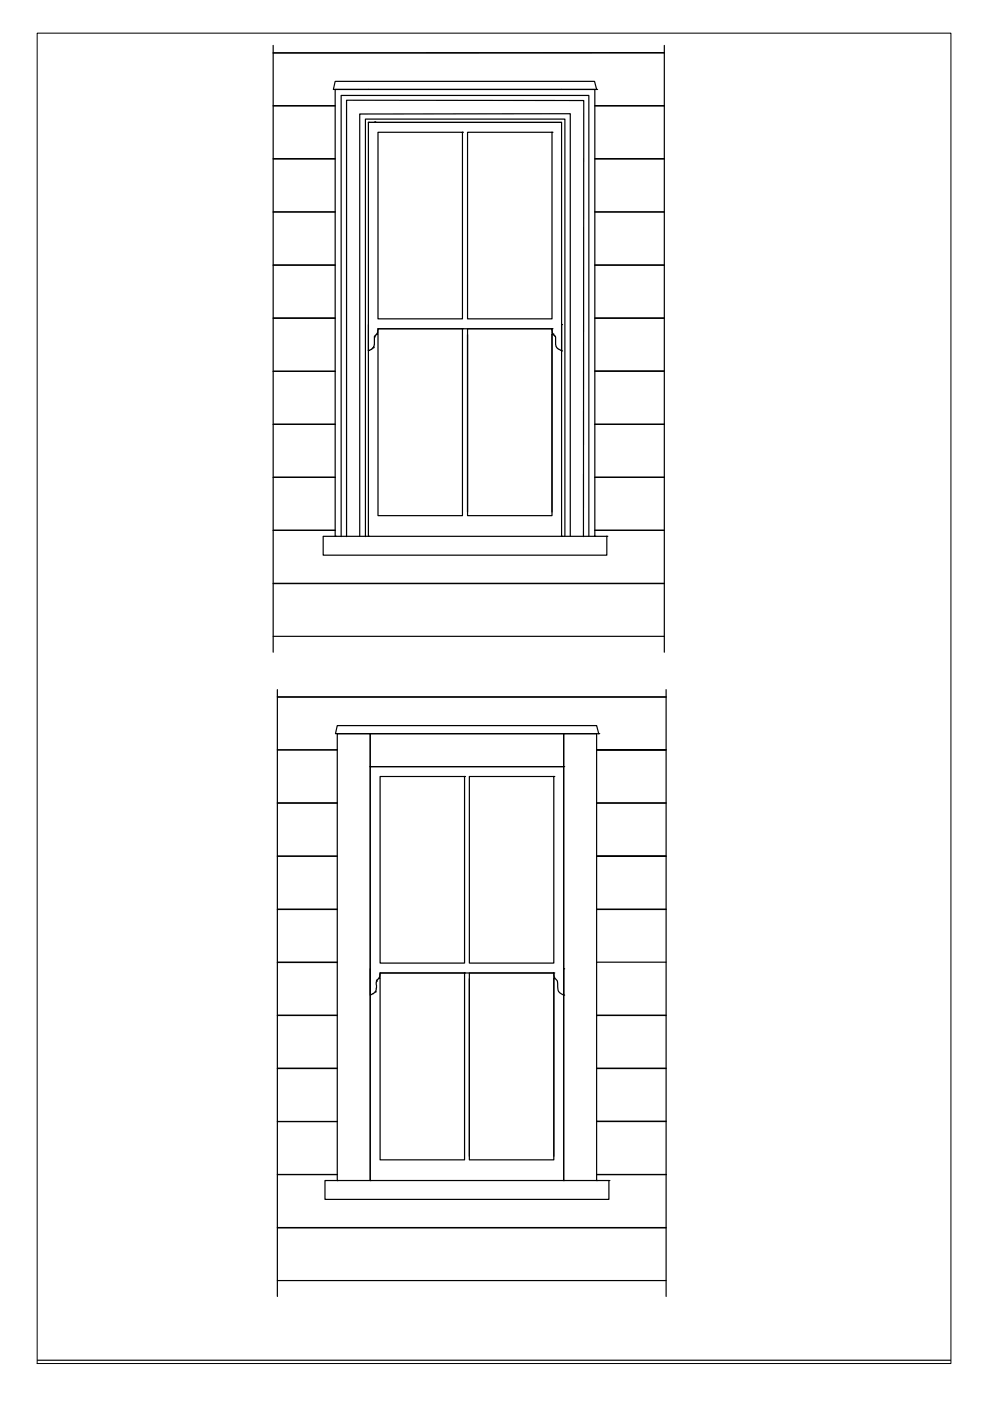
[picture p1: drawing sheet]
<svg xmlns="http://www.w3.org/2000/svg" width="210mm" height="297mm" viewBox="0 0 210 297" stroke-linecap="round" stroke-linejoin="round" font-family="sans-serif">
<g fill="none" stroke="#000" stroke-width=".25">
<path d="M57.9 9.6v128.7M71.1 17.3h55l.4 1.7h-55.8zM126.5 19h.1M140.9 11.2h-83h83M140.9 9.6v128.7M57.9 22.5h13.2M57.9 22.4h13.2M57.9 33.6h13.2M57.9 33.7h13.2M78.1 26v48.4l1-.7M78.1 26h41v48.4M78.1 26h.1"/>
<path d="M78.1 26h41M79.4 25.8h.1M80.1 28h18v39.6h-18zM98.1 28h.1M99.1 28h17.9v39.6h-17.9zM117 28h.1M126.1 22.5h14.8M126.1 22.4h14.8M126.1 33.6h14.8M126.1 33.7h14.8M57.9 44.9h13.2M57.9 56.2h13.2"/>
<path d="M126.1 44.9h14.8M126.1 56.2h14.8M57.9 67.4h13.2M57.9 67.5h13.2M57.9 78.7h13.2M78.1 68.8v44.9h41v-44.9M79.1 73.7h.1M79.4 71.4v1.7l-.3 .6M79.4 71.4h.1M79.9 70.8l-.5 .6M79.9 70.8h.1M80.1 69.7h18v39.6h-18z"/>
<path d="M98.1 69.7h.1M99.1 69.7h17.9v39.6h-17.9zM99.1 70.9v37.7M117 69.7h-36.9v.8l-.2 .3M117 69.7l.2 1.1M117 70.9h.1M117 69.7h.1M117 70.9v37.7M117.2 70.8h.1M117.2 70.8l.3 .3a.83 .83 0 0 1 .3 1v1l.2 .5 1.1 .8M119.1 68.8h.1M119.1 74.4h.1"/>
<path d="M126.1 67.4h14.8M126.1 67.5h14.8M126.1 78.7h14.8M57.9 90h13.2M126.1 90h14.8M57.9 101.2h13.2M57.9 112.4h13.2M71.1 113.7h-2.6v4h60.2v-4M71.1 113.7v-94.7h55v94.7h-7M71.1 113.7h.1M71.1 113.7h7M73.5 113.8v-92.5h50.3l-.1 92.5"/>
<path d="M76.3 113.7v-89.5l44.6-.1v89.6M78.1 113.7h.1M119.1 113.7h.1M119.8 113.7v-88.4h-42.3v88.5M124.8 113.7v-93.5h-52.5v93.6M126.1 113.7h.1M126.1 101.2h14.8M126.1 112.4h14.8M126.1 113.7h2.6M128.7 113.7h.1M57.9 123.7h83M57.9 134.9h83"/>
<path d="M58.8 147.7h82.4M58.8 147.8h82.4M58.8 159h12.7M58.8 146.2v128.7M71.5 153.8h55l.4 1.8h-55.8zM71.5 155.6h7v94.7h-7zM78.5 155.6h41v6.9h-41zM119.5 155.6h7v94.7h-7zM126.5 159h14.7h-14.7M126.9 155.6h.1M141.2 146.2v128.7M58.8 170.2h12.7"/>
<path d="M58.8 170.3h12.7M78.5 162.5v48.5l1.1-.7M78.5 162.5h41v48.5M78.5 162.5h.1M80.6 164.6h17.9v39.6h-17.9zM98.5 164.6h.1M99.5 164.6h17.9v39.6h-17.9zM117.4 164.6h.1M119.5 162.5h.1M126.5 170.2h14.7M126.5 170.3h14.7M58.8 181.5h12.7"/>
<path d="M58.8 192.8h12.7M126.5 181.5h14.7h-14.7M126.5 192.8h14.7M58.8 204h12.7M58.8 204.1h12.7M58.8 215.2h12.7M58.8 215.3h12.7M78.5 205.4v44.9h41v-44.9M79.6 210.3h.1M79.8 208v1.5l-.2 .8M79.8 208h.1M80.3 207.4l-.5 .6"/>
<path d="M80.3 207.4h.1M80.3 207.4l.3-1.1h36.8a1.93 1.93 0 0 0 .8 1.7v1.2a1.62 1.62 0 0 0 1.3 1.8M80.6 206.3h17.9v39.6h-17.9zM98.5 206.3h.1M99.5 206.3h17.9v39.6h-17.9zM99.5 207.5v37.7M117.4 207.5h.1M117.4 206.3h.1M117.4 207.5v37.7M119.5 205.4h.1M119.5 211h.1M126.5 204h14.7"/>
<path d="M126.5 215.2h14.7M126.5 215.3h14.7M58.8 226.5h12.7M58.8 237.8h12.7M126.5 226.5h14.7M126.5 237.8h14.7M126.5 237.7h14.7M58.8 249h12.7M71.5 250.3h-2.6v4h60.2v-4M71.5 250.3h.1M78.5 250.3h.1M119.5 250.3h.1"/>
<path d="M126.5 249h14.7h-14.7M126.5 250.3h.1M126.5 250.3h2.6M129.1 250.3h.1M58.8 260.3h82.4M58.8 271.5h82.4M7.9 288.4h193.7"/>
</g>
<path d="M7.9 7h193.7v282.1h-193.7z" fill="none" stroke="#000" stroke-width=".21"/>
</svg>
